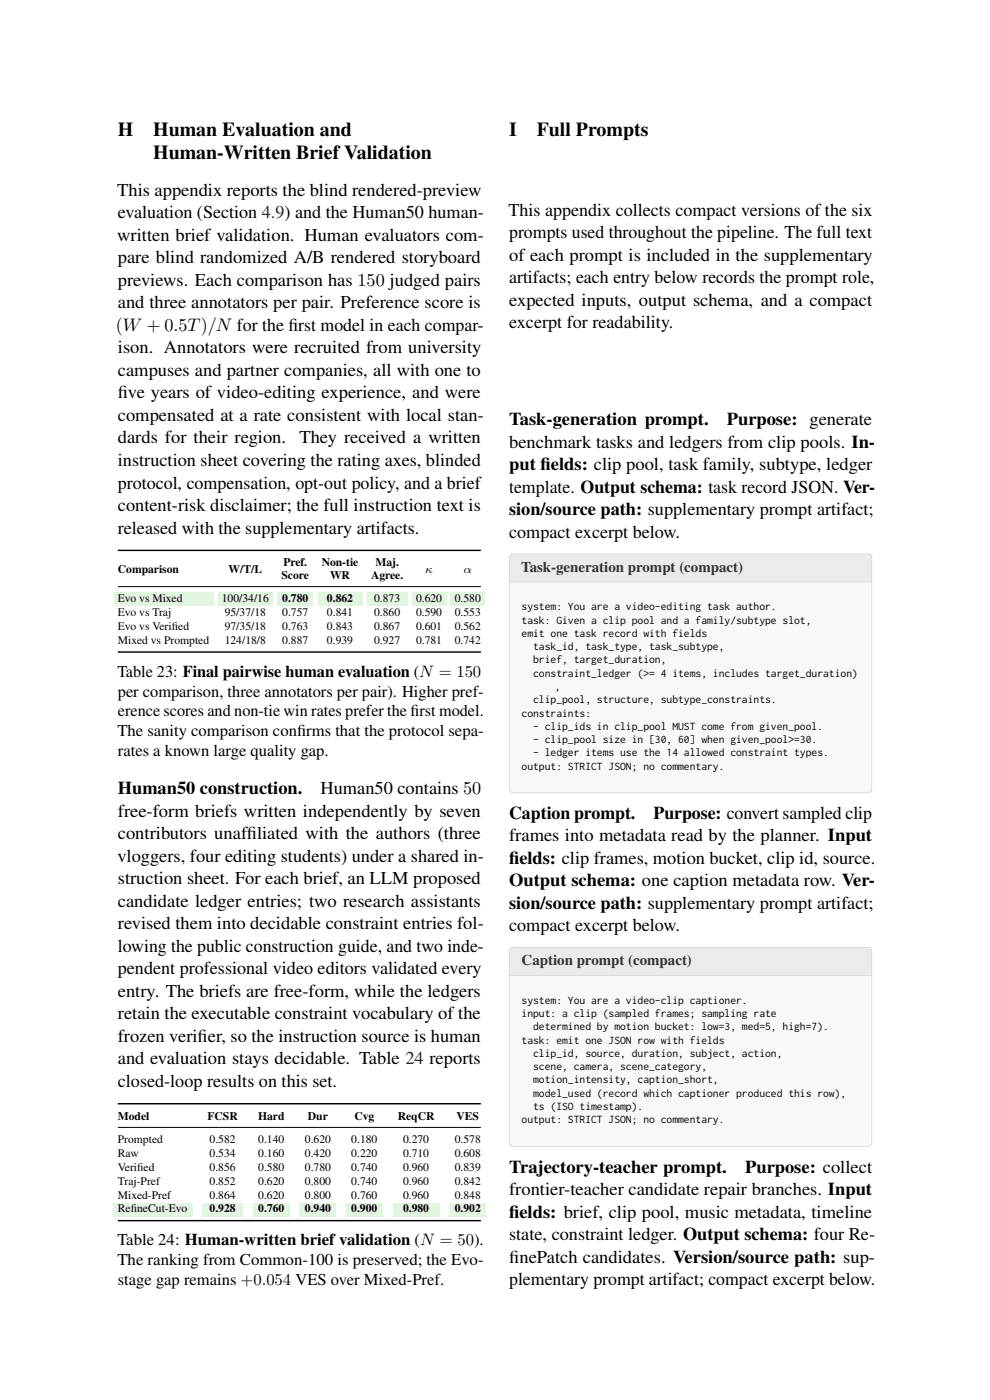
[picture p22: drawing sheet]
<svg xmlns="http://www.w3.org/2000/svg" width="210mm" height="297mm" viewBox="0 0 210 297" stroke-linecap="round" stroke-linejoin="round" font-family="sans-serif">
<defs><g id="words">
<g font-size="4.2">
<text x="25" y="28.9">H</text>
<text x="32.5" y="28.9">Human Evaluation and</text>
<text x="108" y="28.9">I</text>
<text x="113.9" y="28.9">Full Prompts</text>
<text x="32.5" y="33.8">Human-Written Brief Validation</text>
</g>
<g font-size="3.8">
<text x="24.9" y="41.5">This appendix reports the blind rendered-preview</text>
<text x="25" y="46.3">evaluation (Section 4.9) and the Human50 human-</text>
<text x="107.9" y="45.7">This appendix collects compact versions of the six</text>
<text x="24.9" y="51.1">written brief validation. Human evaluators com-</text>
<text x="108" y="50.5">prompts used throughout the pipeline. The full text</text>
<text x="25" y="55.8">pare blind randomized A/B rendered storyboard</text>
<text x="108" y="55.3">of each prompt is included in the supplementary</text>
<text x="25" y="60.6">previews. Each comparison has 150 judged pairs</text>
<text x="25" y="65.4">and three annotators per pair. Preference score is</text>
<text x="108" y="60.1">artifacts; each entry below records the prompt role,</text>
<text x="108" y="64.8">expected inputs, output schema, and a compact</text>
<text x="24.5" y="70.2">(W + 0.5T)/N for the f</text>
<text x="61.2" y="70.2">irst model in each compar-</text>
<text x="108" y="69.6">excerpt for readability.</text>
<text x="25" y="75">ison. Annotators were recruited from university</text>
<text x="25" y="79.7">campuses and partner companies, all with one to</text>
<text x="25" y="84.5">f</text>
<text x="25" y="84.5">ive years of video-editing experience, and were</text>
<text x="25" y="89.3">compensated at a rate consistent with local stan-</text>
<text x="25" y="94.1">dards for their region.</text>
<text x="63.5" y="94.1">They received a written</text>
<text x="108" y="90.2">Task-generation prompt.</text>
<text x="108" y="95">benchmark tasks and ledgers from clip pools. In-</text>
<text x="154.2" y="90.2">Purpose: generate</text>
<text x="25" y="98.9">instruction sheet covering the rating axes, blinded</text>
<text x="108" y="99.8">put f</text>
<text x="114.7" y="99.8">ields: clip pool, task family, subtype, ledger</text>
<text x="25" y="103.6">protocol, compensation, opt-out policy, and a brief</text>
<text x="108" y="104.6">template. Output schema: task record JSON. Ver-</text>
<text x="25" y="108.4">content-risk disclaimer; the full instruction text is</text>
<text x="25" y="113.2">released with the supplementary artifacts.</text>
<text x="108" y="109.4">sion/source path: supplementary prompt artifact;</text>
<text x="108" y="114.1">compact excerpt below.</text>
<text x="25" y="168.4">Human50 construction.</text>
<text x="25" y="173.2">free-form briefs written independently by seven</text>
<text x="68" y="168.4">Human50 contains 50</text>
<text x="108" y="173.7">Caption prompt.</text>
<text x="138.6" y="173.7">Purpose: convert sampled clip</text>
<text x="25" y="178">contributors unaff</text>
<text x="52.3" y="178">iliated with the authors (three</text>
<text x="108" y="178.5">frames into metadata read by the planner. Input</text>
<text x="24.9" y="182.8">vloggers, four editing students) under a shared in-</text>
<text x="108" y="183.3">f</text>
<text x="108" y="183.3">ields: clip frames, motion bucket, clip id, source.</text>
<text x="25" y="187.6">struction sheet. For each brief, an LLM proposed</text>
<text x="108" y="188">Output schema: one caption metadata row. Ver-</text>
<text x="25" y="192.3">candidate ledger entries; two research assistants</text>
<text x="25" y="197.1">revised them into decidable constraint entries fol-</text>
<text x="108" y="192.8">sion/source path: supplementary prompt artifact;</text>
<text x="108" y="197.6">compact excerpt below.</text>
<text x="25" y="201.9">lowing the public construction guide, and two inde-</text>
<text x="25" y="206.7">pendent professional video editors validated every</text>
<text x="25" y="211.5">entry. The briefs are free-form, while the ledgers</text>
<text x="25" y="216.2">retain the executable constraint vocabulary of the</text>
<text x="25" y="221">frozen verif</text>
<text x="41.9" y="221">ier, so the instruction source is human</text>
<text x="25" y="225.8">and evaluation stays decidable. Table 24 reports</text>
<text x="25" y="230.6">closed-loop results on this set.</text>
<text x="108" y="248.7">Trajectory-teacher prompt.</text>
<text x="158" y="248.7">Purpose: collect</text>
<text x="108" y="253.5">frontier-teacher candidate repair branches. Input</text>
<text x="108" y="258.3">f</text>
<text x="108" y="258.3">ields: brief, clip pool, music metadata, timeline</text>
<text x="108" y="263.1">state, constraint ledger. Output schema: four Re-</text>
<text x="108" y="267.9">f</text>
<text x="108" y="267.9">inePatch candidates. Version/source path: sup-</text>
<text x="108" y="272.6">plementary prompt artifact; compact excerpt below.</text>
</g>
<g font-size="3.5">
<text x="24.9" y="143.5">Table 23: Final pairwise human evaluation (N = 150</text>
<text x="25" y="147.8">per comparison, three annotators per pair). Higher pref-</text>
<text x="25" y="152">erence scores and non-tie win rates prefer the f</text>
<text x="87.1" y="152">irst model.</text>
<text x="24.9" y="156.2">The sanity comparison conf</text>
<text x="25" y="160.4">rates a known large quality gap.</text>
<text x="63" y="156.2">irms that the protocol sepa-</text>
<text x="24.9" y="264.2">Table 24: Human-written brief validation (N = 50).</text>
<text x="24.9" y="268.4">The ranking from Common-100 is preserved; the Evo-</text>
<text x="25" y="272.6">stage gap remains +0.054 VES over Mixed-Pref.</text>
</g>
<g font-size="3.2" fill="#333">
<text x="110.5" y="121.3">Task-generation prompt (compact)</text>
<text x="110.6" y="204.7">Caption prompt (compact)</text>
</g>
<g font-size="2.5">
<text x="25" y="121.5">Comparison</text>
<text x="48.5" y="121.5">W/T/L</text>
<text x="59.7" y="122.8">Score</text>
<text x="60.1" y="120">Pref.</text>
<text x="68.2" y="120">Non-tie</text>
<text x="70" y="122.8">WR</text>
<text x="78.7" y="122.8">Agree.</text>
<text x="79.6" y="120">Maj.</text>
<text x="90.2" y="121.5">κ</text>
<text x="98.3" y="121.5">α</text>
<text x="25" y="127.7">Evo vs Mixed</text>
<text x="25" y="130.7">Evo vs Traj</text>
<text x="47.1" y="127.7">100/34/16</text>
<text x="47.7" y="130.7">95/37/18</text>
<text x="59.9" y="130.7">0.757</text>
<text x="59.9" y="127.7">0.780</text>
<text x="69.4" y="130.7">0.841</text>
<text x="69.4" y="127.7">0.862</text>
<text x="79.4" y="130.7">0.860</text>
<text x="79.4" y="127.7">0.873</text>
<text x="88.2" y="130.7">0.590</text>
<text x="88.2" y="127.7">0.620</text>
<text x="96.5" y="130.7">0.553</text>
<text x="96.5" y="127.7">0.580</text>
<text x="110.6" y="129.5">system: You are a video-editing task author.</text>
<text x="25" y="133.6">Evo vs Verif</text>
<text x="25" y="136.6">Mixed vs Prompted</text>
<text x="36.4" y="133.6">ied</text>
<text x="47.7" y="133.6">97/35/18</text>
<text x="47.7" y="136.6">124/18/8</text>
<text x="59.9" y="133.6">0.763</text>
<text x="59.9" y="136.6">0.887</text>
<text x="69.4" y="133.6">0.843</text>
<text x="69.4" y="136.6">0.939</text>
<text x="79.4" y="133.6">0.867</text>
<text x="79.4" y="136.6">0.927</text>
<text x="88.2" y="133.6">0.601</text>
<text x="88.2" y="136.6">0.781</text>
<text x="96.5" y="133.6">0.562</text>
<text x="96.5" y="136.6">0.742</text>
<text x="110.6" y="132.3">task: Given a clip pool and a family/subtype slot,</text>
<text x="110.6" y="135.1">emit one task record with fields</text>
<text x="113.1" y="137.9">task_id, task_type, task_subtype,</text>
<text x="113.1" y="140.8">brief, target_duration,</text>
<text x="113.1" y="143.6">constraint_ledger (&gt;= 4 items, includes target_duration)</text>
<text x="113.1" y="149.2">clip_pool, structure, subtype_constraints.</text>
<text x="117.7" y="146.4">,</text>
<text x="110.6" y="152">constraints:</text>
<text x="113.1" y="154.8">- clip_ids in clip_pool MUST come from given_pool.</text>
<text x="113.1" y="157.6">- clip_pool size in [30, 60] when given_pool&gt;=30.</text>
<text x="113.1" y="160.4">- ledger items use the 14 allowed constraint types.</text>
<text x="110.6" y="163.3">output: STRICT JSON; no commentary.</text>
<text x="110.6" y="213">system: You are a video-clip captioner.</text>
<text x="110.6" y="215.8">input: a clip (sampled frames; sampling rate</text>
<text x="110.6" y="221.4">task: emit one JSON row with fields</text>
<text x="113.1" y="218.6">determined by motion bucket: low=3, med=5, high=7).</text>
<text x="113.1" y="224.2">clip_id, source, duration, subject, action,</text>
<text x="113.1" y="227">scene, camera, scene_category,</text>
<text x="113.1" y="229.8">motion_intensity, caption_short,</text>
<text x="113.1" y="232.7">model_used (record which captioner produced this row),</text>
<text x="25" y="237.5">Model</text>
<text x="44" y="237.5">FCSR</text>
<text x="54.8" y="237.5">Hard</text>
<text x="65.3" y="237.5">Dur</text>
<text x="75.2" y="237.5">Cvg</text>
<text x="84.4" y="237.5">ReqCR</text>
<text x="96.8" y="237.5">VES</text>
<text x="110.6" y="238.3">output: STRICT JSON; no commentary.</text>
<text x="113.1" y="235.5">ts (ISO timestamp).</text>
<text x="25" y="242.5">Prompted</text>
<text x="25" y="245.4">Raw</text>
<text x="44.5" y="242.5">0.582</text>
<text x="44.5" y="245.4">0.534</text>
<text x="54.8" y="242.5">0.140</text>
<text x="54.8" y="245.4">0.160</text>
<text x="64.7" y="242.5">0.620</text>
<text x="64.7" y="245.4">0.420</text>
<text x="74.5" y="242.5">0.180</text>
<text x="74.5" y="245.4">0.220</text>
<text x="85.5" y="242.5">0.270</text>
<text x="85.5" y="245.4">0.710</text>
<text x="96.5" y="242.5">0.578</text>
<text x="96.5" y="245.4">0.608</text>
<text x="25" y="248.4">Verif</text>
<text x="25" y="251.3">Traj-Pref</text>
<text x="29.1" y="248.4">ied</text>
<text x="44.5" y="251.3">0.852</text>
<text x="44.5" y="248.4">0.856</text>
<text x="54.8" y="248.4">0.580</text>
<text x="54.8" y="251.3">0.620</text>
<text x="64.7" y="248.4">0.780</text>
<text x="64.7" y="251.3">0.800</text>
<text x="74.5" y="248.4">0.740</text>
<text x="74.5" y="251.3">0.740</text>
<text x="85.5" y="248.4">0.960</text>
<text x="85.5" y="251.3">0.960</text>
<text x="96.5" y="248.4">0.839</text>
<text x="96.5" y="251.3">0.842</text>
<text x="25" y="254.3">Mixed-Pref</text>
<text x="25" y="257.2">Ref</text>
<text x="27.7" y="257.2">ineCut-Evo</text>
<text x="44.5" y="257.2">0.928</text>
<text x="44.5" y="254.3">0.864</text>
<text x="54.8" y="254.3">0.620</text>
<text x="54.8" y="257.2">0.760</text>
<text x="64.7" y="257.2">0.940</text>
<text x="64.7" y="254.3">0.800</text>
<text x="74.5" y="257.2">0.900</text>
<text x="74.5" y="254.3">0.760</text>
<text x="85.5" y="254.3">0.960</text>
<text x="85.5" y="257.2">0.980</text>
<text x="96.5" y="254.3">0.848</text>
<text x="96.5" y="257.2">0.902</text>
</g>
</g></defs>
<path d="M25 116.8h77" fill="none" stroke="#000" stroke-width=".31"/>
<path d="M25 124.5h77" fill="none" stroke="#000" stroke-width=".21"/>
<g fill="#e1f5e1">
<path d="M24.2 125.7h21v2.9h-21z"/>
<path d="M46.2 125.7h11.7v2.9h-11.7z"/>
<path d="M58.9 125.7h7.5v2.9h-7.5z"/>
<path d="M67.4 125.7h9.5v2.9h-9.5z"/>
<path d="M77.9 125.7h8.5v2.9h-8.5z"/>
<path d="M87.4 125.7h7.2v2.9h-7.2z"/>
<path d="M95.6 125.7h7.2v2.9h-7.2z"/>
</g>
<path d="M25 138.3h77M25 234.2h77" fill="none" stroke="#000" stroke-width=".31"/>
<path d="M25 239.2h77" fill="none" stroke="#000" stroke-width=".21"/>
<g fill="#e1f5e1">
<path d="M23.9 255.2h16.9v2.9h-16.9z"/>
<path d="M43 255.2h8.5v2.9h-8.5z"/>
<path d="M53.7 255.2h7.7v2.9h-7.7z"/>
<path d="M63.6 255.2h7.7v2.9h-7.7z"/>
<path d="M73.5 255.2h7.6v2.9h-7.6z"/>
<path d="M83.3 255.2h9.9v2.9h-9.9z"/>
<path d="M95.4 255.2h7.7v2.9h-7.7z"/>
</g>
<path d="M25 259h77" fill="none" stroke="#000" stroke-width=".31"/>
<path d="M108.2 117.7l.6-.3h75.4a.8 .8 0 0 1 .8 .8v49.2a.8 .8 0 0 1-.8 .8h-75.4a.8 .8 0 0 1-.8-.8v-49.2z" fill="#d2d2d2"/>
<path d="M108.1 123.5h76.8v43.8a.8 .8 0 0 1-.8 .8h-75.2a.8 .8 0 0 1-.8-.8z" fill="#f8f8f8"/>
<path d="M108.4 117.8l.5-.2h75.2a.8 .8 0 0 1 .8 .8v5h-76.8v-5z" fill="#ebebeb"/>
<path d="M108.2 201.1l.6-.2h75.4a.8 .8 0 0 1 .8 .8v40.8a.8 .8 0 0 1-.8 .8h-75.4a.8 .8 0 0 1-.8-.8v-40.8z" fill="#d2d2d2"/>
<path d="M108.1 207h76.8v35.3a.8 .8 0 0 1-.8 .8h-75.2a.8 .8 0 0 1-.8-.8z" fill="#f8f8f8"/>
<path d="M108.4 201.3l.5-.3h75.2a.8 .8 0 0 1 .8 .8v5.1h-76.8v-5.1z" fill="#ebebeb"/>
<use href="#words"/>
</svg>
